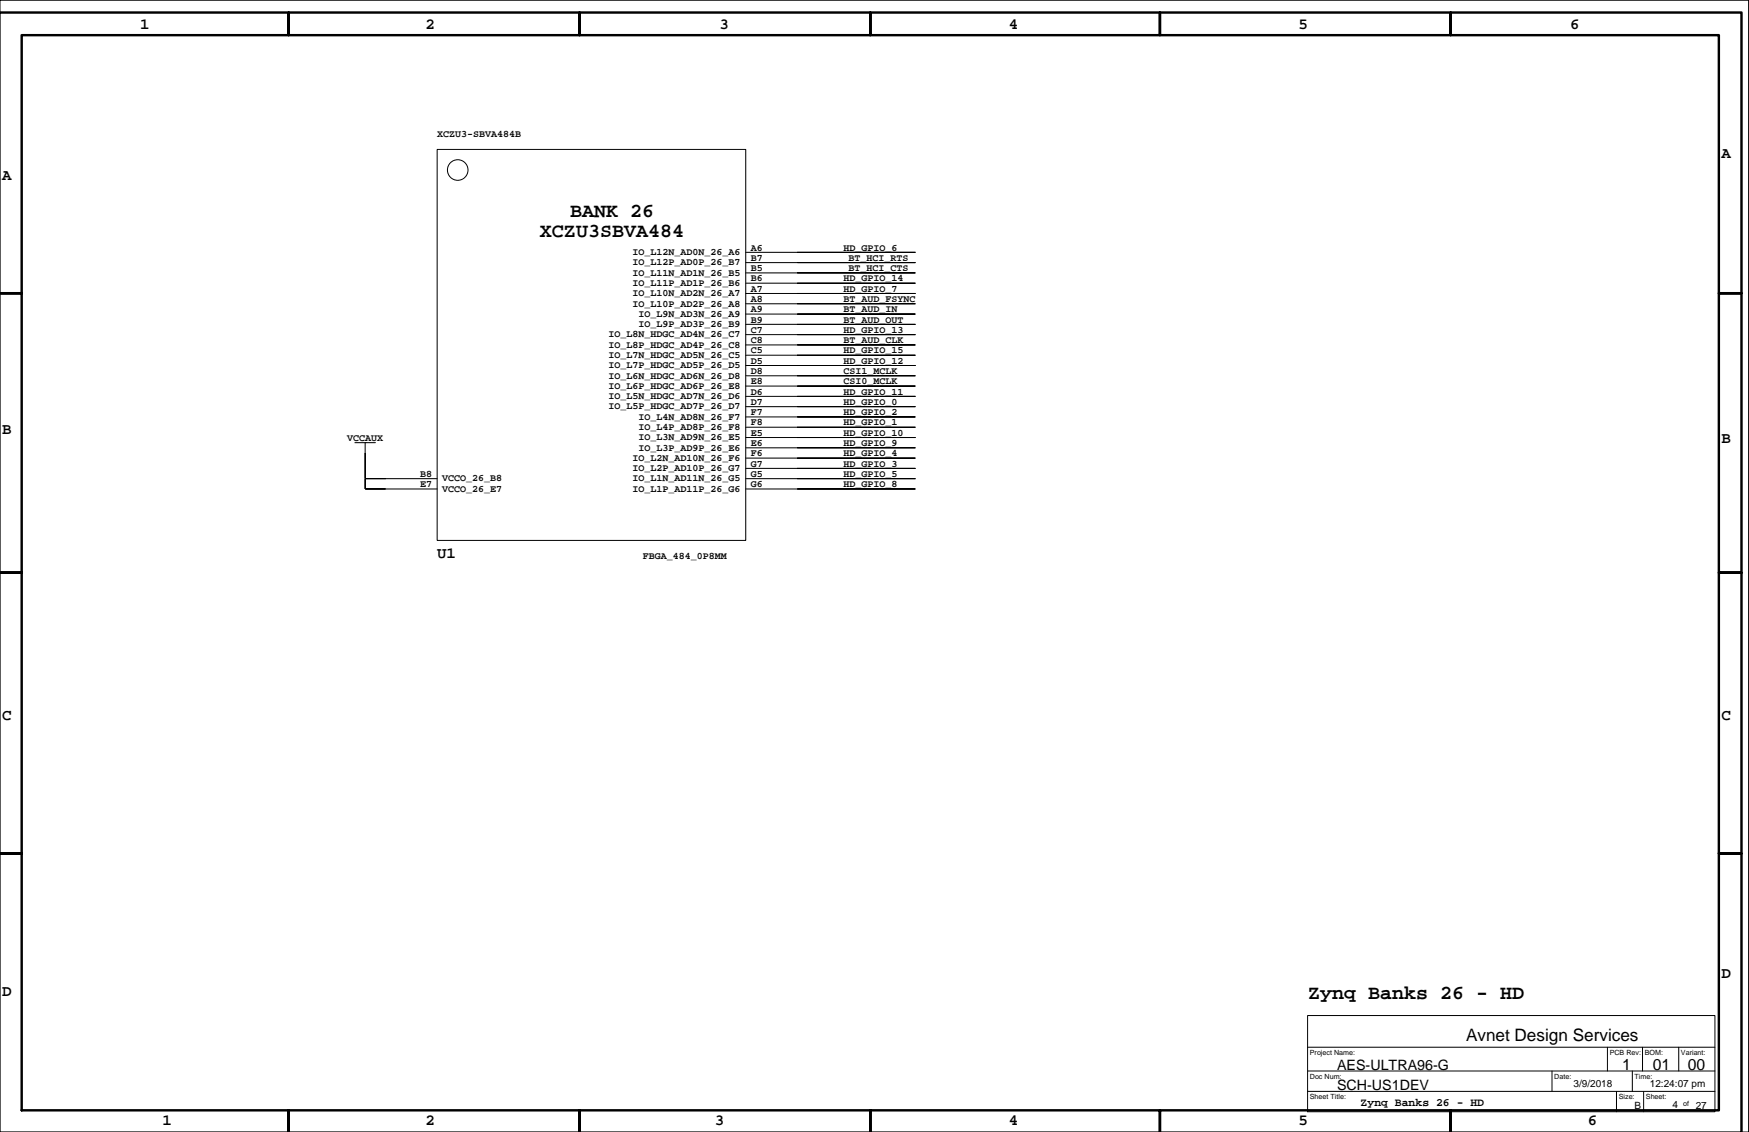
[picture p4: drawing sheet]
<svg xmlns="http://www.w3.org/2000/svg" width="432mm" height="279mm" viewBox="0 0 432 279" stroke-linecap="round" stroke-linejoin="round" font-family="sans-serif">
<defs><g id="words">
<g font-size="4.9">
<text x="140.7" y="53.5">BANK 26</text>
<text x="133.3" y="58.6">XCZU3SBVA484</text>
<text x="322.9" y="246.5">Zynq Banks 26 - HD</text>
</g>
<text font-size="4.2" x="361.9" y="256.9">Avnet Design Services</text>
<g font-size="3.9">
<text x="34.6" y="7.2">1</text>
<text x="105" y="7.2">2</text>
<text x="177.6" y="7.2">3</text>
<text x="249.1" y="7.2">4</text>
<text x="320.6" y="7.2">5</text>
<text x="387.6" y="7.2">6</text>
<text x="425" y="39">A</text>
<text x=".5" y="44.5">A</text>
<text x=".5" y="107.2">B</text>
<text x="425" y="109.4">B</text>
<text x="107.9" y="137.8">U1</text>
<text x=".5" y="177.6">C</text>
<text x="425" y="177.6">C</text>
<text x=".5" y="245.8">D</text>
<text x="425" y="241.4">D</text>
<text x="400.5" y="264.2">1</text>
<text x="408" y="264.2">01</text>
<text x="416.7" y="264.2">00</text>
<text x="40.1" y="277.7">1</text>
<text x="105" y="277.7">2</text>
<text x="176.5" y="277.7">3</text>
<text x="249.1" y="277.7">4</text>
<text x="320.6" y="277.7">5</text>
<text x="392" y="277.7">6</text>
</g>
<g font-size="3.5">
<text x="330.1" y="264">AES-ULTRA96-G</text>
<text x="330.1" y="269">SCH-US1DEV</text>
</g>
<text font-size="2.8" x="335.9" y="272.9">Zynq Banks 26 - HD</text>
<g font-size="2.5">
<text x="107.9" y="33.9">XCZU3-SBVA484B</text>
<text x="156.2" y="65.5">IO_L12P_AD0P_26_B7</text>
<text x="156.2" y="63">IO_L12N_AD0N_26_A6</text>
<text x="185.4" y="61.8">A6</text>
<text x="185.4" y="64.4">B7</text>
<text x="208.2" y="61.8">HD_GPIO_6</text>
<text x="209.5" y="64.4">BT_HCI_RTS</text>
<text x="156.2" y="70.6">IO_L11P_AD1P_26_B6</text>
<text x="156.2" y="68.1">IO_L11N_AD1N_26_B5</text>
<text x="185.4" y="66.9">B5</text>
<text x="185.4" y="69.5">B6</text>
<text x="185.4" y="72">A7</text>
<text x="208.2" y="72">HD_GPIO_7</text>
<text x="208.2" y="69.5">HD_GPIO_14</text>
<text x="209.5" y="66.9">BT_HCI_CTS</text>
<text x="156.2" y="75.7">IO_L10P_AD2P_26_A8</text>
<text x="156.2" y="73.1">IO_L10N_AD2N_26_A7</text>
<text x="185.4" y="74.5">A8</text>
<text x="185.4" y="77.1">A9</text>
<text x="208.2" y="74.5">BT_AUD_FSYNC</text>
<text x="208.2" y="77.1">BT_AUD_IN</text>
<text x="150.2" y="83.3">IO_L8N_HDGC_AD4N_26_C7</text>
<text x="157.7" y="80.7">IO_L9P_AD3P_26_B9</text>
<text x="157.7" y="78.2">IO_L9N_AD3N_26_A9</text>
<text x="185.4" y="79.6">B9</text>
<text x="185.4" y="82.2">C7</text>
<text x="208.2" y="82.2">HD_GPIO_13</text>
<text x="208.2" y="79.6">BT_AUD_OUT</text>
<text x="150.2" y="88.4">IO_L7N_HDGC_AD5N_26_C5</text>
<text x="150.2" y="85.8">IO_L8P_HDGC_AD4P_26_C8</text>
<text x="185.4" y="84.7">C8</text>
<text x="185.4" y="87.2">C5</text>
<text x="185.4" y="89.8">D5</text>
<text x="208.2" y="89.8">HD_GPIO_12</text>
<text x="208.2" y="84.7">BT_AUD_CLK</text>
<text x="208.2" y="87.2">HD_GPIO_15</text>
<text x="150.2" y="96">IO_L6P_HDGC_AD6P_26_E8</text>
<text x="150.2" y="93.4">IO_L6N_HDGC_AD6N_26_D8</text>
<text x="150.2" y="90.9">IO_L7P_HDGC_AD5P_26_D5</text>
<text x="185.4" y="92.3">D8</text>
<text x="185.4" y="94.9">E8</text>
<text x="208.2" y="94.9">CSI0_MCLK</text>
<text x="208.2" y="92.3">CSI1_MCLK</text>
<text x="150.2" y="101.1">IO_L5P_HDGC_AD7P_26_D7</text>
<text x="150.2" y="98.5">IO_L5N_HDGC_AD7N_26_D6</text>
<text x="185.4" y="97.4">D6</text>
<text x="185.4" y="99.9">D7</text>
<text x="208.2" y="99.9">HD_GPIO_0</text>
<text x="208.2" y="97.4">HD_GPIO_11</text>
<text x="157.7" y="106.1">IO_L4P_AD8P_26_F8</text>
<text x="157.7" y="103.6">IO_L4N_AD8N_26_F7</text>
<text x="185.4" y="102.5">F7</text>
<text x="185.4" y="105">F8</text>
<text x="185.4" y="107.5">E5</text>
<text x="208.2" y="105">HD_GPIO_1</text>
<text x="208.2" y="102.5">HD_GPIO_2</text>
<text x="208.2" y="107.5">HD_GPIO_10</text>
<text x="85.7" y="108.8">VCCAUX</text>
<text x="156.2" y="113.8">IO_L2N_AD10N_26_F6</text>
<text x="157.7" y="111.2">IO_L3P_AD9P_26_E6</text>
<text x="157.7" y="108.7">IO_L3N_AD9N_26_E5</text>
<text x="185.4" y="110.1">E6</text>
<text x="185.4" y="112.6">F6</text>
<text x="208.2" y="112.6">HD_GPIO_4</text>
<text x="208.2" y="110.1">HD_GPIO_9</text>
<text x="103.7" y="117.7">B8</text>
<text x="109.2" y="118.8">VCCO_26_B8</text>
<text x="156.2" y="118.8">IO_L1N_AD11N_26_G5</text>
<text x="156.2" y="116.3">IO_L2P_AD10P_26_G7</text>
<text x="185.4" y="115.2">G7</text>
<text x="185.4" y="117.7">G5</text>
<text x="208.2" y="115.2">HD_GPIO_3</text>
<text x="208.2" y="117.7">HD_GPIO_5</text>
<text x="103.7" y="120.2">E7</text>
<text x="109.2" y="121.4">VCCO_26_E7</text>
<text x="156.2" y="121.4">IO_L1P_AD11P_26_G6</text>
<text x="185.4" y="120.2">G6</text>
<text x="208.2" y="120.2">HD_GPIO_8</text>
<text x="158.7" y="138">FBGA_484_0P8MM</text>
<text x="388.5" y="268.4">3/9/2018</text>
<text x="407.3" y="268.4">12:24:07 pm</text>
<text x="403.6" y="273.7">B</text>
<text x="412.9" y="273.6">4</text>
<text x="418.6" y="273.7">27</text>
</g>
<g font-size="1.8">
<text x="323.4" y="260.4">Project Name:</text>
<text x="397.4" y="260.4">PCB Rev:</text>
<text x="406.1" y="260.4">BOM:</text>
<text x="415" y="260.4">Variant:</text>
<text x="323.4" y="266.3">Doc Num:</text>
<text x="383.7" y="266.3">Date:</text>
<text x="403.6" y="266.3">Time:</text>
<text x="323.4" y="271.3">Sheet Title:</text>
<text x="399.6" y="271.3">Size:</text>
<text x="406.3" y="271.3">Sheet:</text>
<text x="415.6" y="273">of</text>
</g>
</g></defs>
<g fill="none" stroke="#000" stroke-width=".25">
<path d="M0 .1h431.7v279.3h-431.7zM107.9 36.9h76.2v96.5h-76.2zM184.1 77.5h12.7M184.1 75h12.7M184.1 72.4h12.7M184.1 69.9h12.7M184.1 67.4h12.7M184.1 64.8h12.7M184.1 62.3h12.7M184.1 97.8h12.7M184.1 95.3h12.7M184.1 92.8h12.7"/>
<path d="M184.1 90.2h12.7M184.1 87.7h12.7M184.1 85.1h12.7M184.1 82.6h12.7M184.1 80.1h12.7M87.6 109.3h5.1M90.1 109.3h.1M90.1 109.3v2.5M95.2 118.1h12.7M184.1 118.1h12.7M184.1 115.6h12.7M184.1 113.1h12.7"/>
<path d="M184.1 110.5h12.7M184.1 108h12.7M184.1 105.4h12.7M184.1 102.9h12.7M184.1 100.4h12.7M95.2 120.7h12.7M184.1 120.7h12.7M322.8 250.7h100.6v23.7h-100.6zM322.8 258.5h100.6M396.9 258.5v5.8M405.5 258.5v5.8M414.4 258.5v5.8"/>
<path d="M322.8 269.4h100.6M322.8 264.3h100.6M383.2 264.3v5.1M399.1 269.4v5M403 264.3v5.1M405.8 269.4v5"/>
<circle cx="113" cy="42" r="2.54"/>
</g>
<g fill="#000" stroke="#000" stroke-width=".25">
<path d="M196.8 62.3h29.2z" fill-rule="evenodd"/>
<path d="M196.8 72.4h29.2z" fill-rule="evenodd"/>
<path d="M196.8 75h29.2z" fill-rule="evenodd"/>
<path d="M196.8 77.5h29.2z" fill-rule="evenodd"/>
<path d="M196.8 67.4h29.2z" fill-rule="evenodd"/>
<path d="M196.8 64.8h29.2z" fill-rule="evenodd"/>
<path d="M196.8 69.9h29.2z" fill-rule="evenodd"/>
<path d="M196.8 97.8h29.2z" fill-rule="evenodd"/>
<path d="M196.8 90.2h29.2z" fill-rule="evenodd"/>
<path d="M196.8 82.6h29.2z" fill-rule="evenodd"/>
<path d="M196.8 80.1h29.2z" fill-rule="evenodd"/>
<path d="M196.8 85.1h29.2z" fill-rule="evenodd"/>
<path d="M196.8 95.3h29.2z" fill-rule="evenodd"/>
<path d="M196.8 92.8h29.2z" fill-rule="evenodd"/>
<path d="M196.8 87.7h29.2z" fill-rule="evenodd"/>
<path d="M90.1 118.1v2.6z" fill-rule="evenodd"/>
<path d="M90.1 111.8v6.3z" fill-rule="evenodd"/>
<path d="M90.1 118.1h5.1z" fill-rule="evenodd"/>
<path d="M196.8 100.4h29.2z" fill-rule="evenodd"/>
<path d="M196.8 105.4h29.2z" fill-rule="evenodd"/>
<path d="M196.8 102.9h29.2z" fill-rule="evenodd"/>
<path d="M196.8 115.6h29.2z" fill-rule="evenodd"/>
<path d="M196.8 113.1h29.2z" fill-rule="evenodd"/>
<path d="M196.8 118.1h29.2z" fill-rule="evenodd"/>
<path d="M196.8 110.5h29.2z" fill-rule="evenodd"/>
<path d="M196.8 108h29.2z" fill-rule="evenodd"/>
<path d="M90.1 120.7h5.1z" fill-rule="evenodd"/>
<path d="M196.8 120.7h29.2z" fill-rule="evenodd"/>
</g>
<path d="M-.1 3.1h430v276.3M5.4 8.7h65.9v-5.6v5.6h71.8v-5.6v5.6h71.8v-5.6v5.6h71.5v-5.6v5.6h71.8v-5.6v5.6h66.2v63.7h5.5h-5.5v69h5.5h-5.5v69.2h5.5h-5.5v63.4h-66.2v5.4v-5.4h-71.8v5.4v-5.4h-71.5v5.4v-5.4h-71.8v5.4v-5.4h-71.8v5.4v-5.4h-65.9v-63.4h-5.4h5.4v-69.2h-5.4h5.4v-69h-5.4h5.4z" fill="none" stroke="#000" stroke-width=".6"/>
<use href="#words"/>
</svg>
